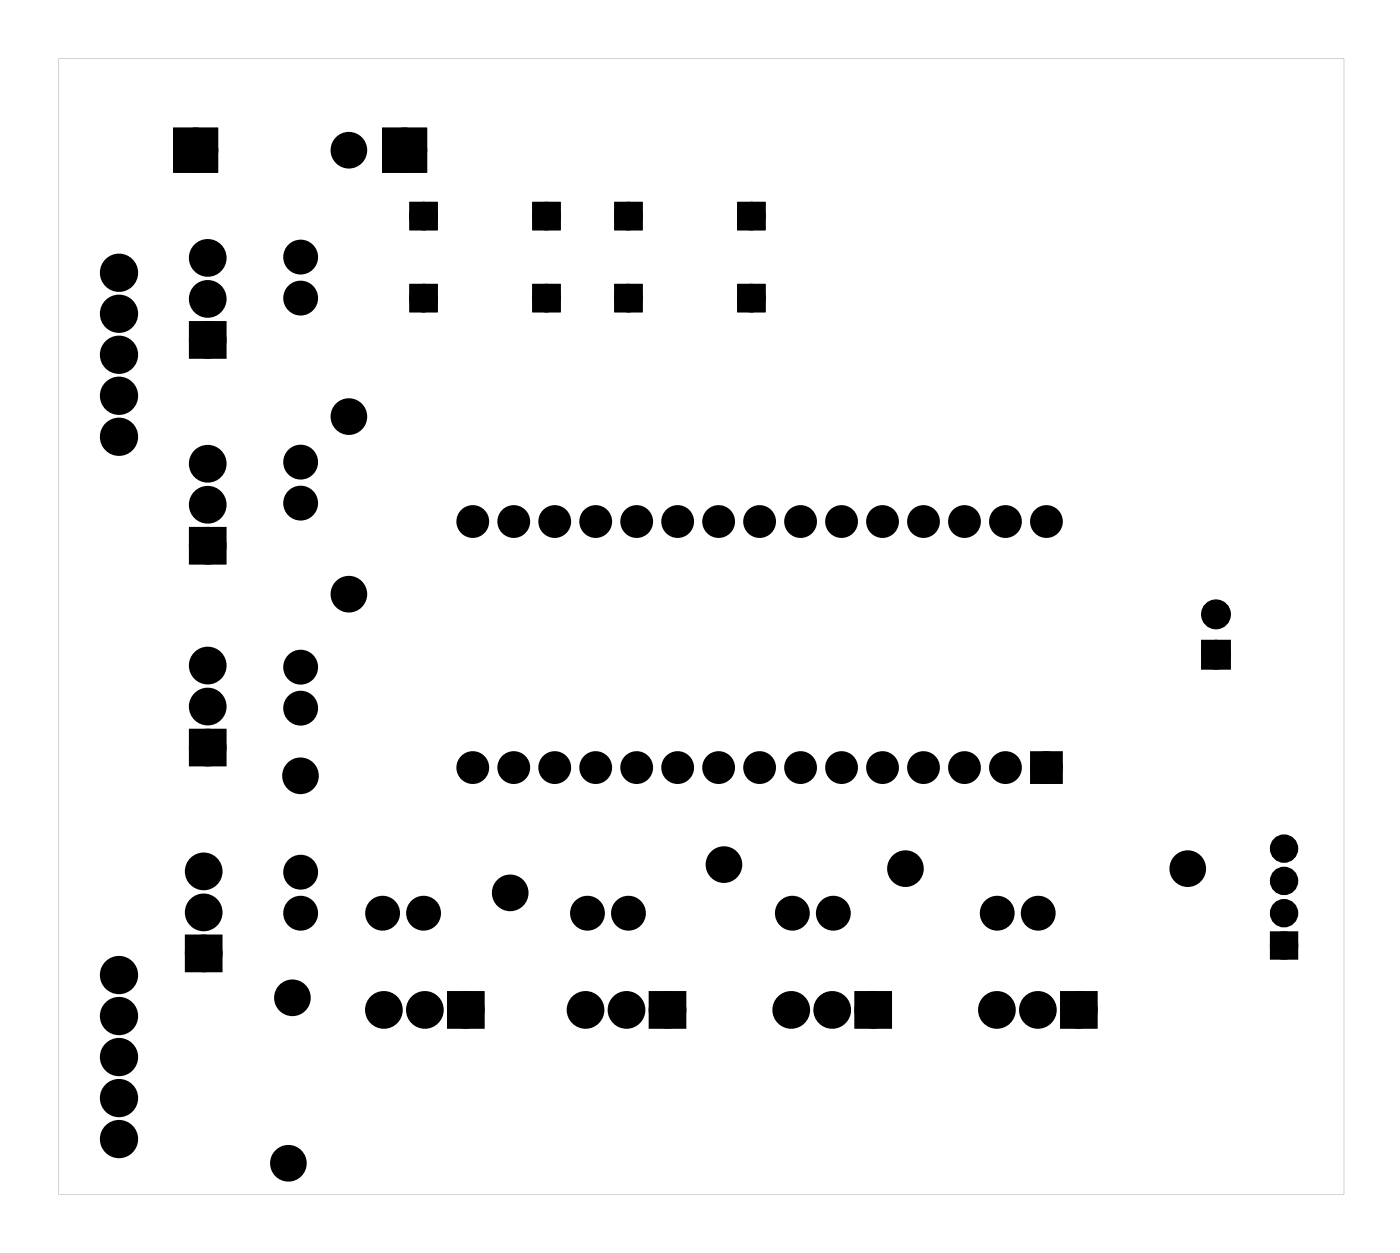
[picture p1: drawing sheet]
<svg xmlns="http://www.w3.org/2000/svg" width="87mm" height="78mm" viewBox="0 0 87 78" stroke-linecap="round" stroke-linejoin="round" font-family="sans-serif">
<g fill="#000">
<path d="M12.1 20.3h1.6v1.5h-1.6zM12.1 33h1.6v1.6h-1.6zM74.8 40h1.2v1.2h-1.2zM11.8 58.3h1.6v1.5h-1.6zM12.1 45.5h1.6v1.6h-1.6zM64.2 46.9h1.3v1.3h-1.3zM79 58h1.2v1.1h-1.2zM28.1 61.8h1.6v1.5h-1.6zM40.6 61.8h1.6v1.5h-1.6zM53.3 61.8h1.6v1.5h-1.6zM66.1 61.8h1.6v1.5h-1.6z"/>
<path d="M10.9 8v2.6h2.5v-2.6zM11.1 9.3a1.02 1.02 0 0 1 2 0 1.02 1.02 0 0 1-2 0z"/>
<path d="M10.9 8v2.6h2.5v-2.6zM11.1 9.3a1.02 1.02 0 0 1 2 0 1.02 1.02 0 0 1-2 0z"/>
<path d="M23.8 8v2.6h2.6v-2.6zM24.1 9.3a1.02 1.02 0 0 1 2 0 1.02 1.02 0 0 1-2 0z"/>
<path d="M23.8 8v2.6h2.6v-2.6zM24.1 9.3a1.02 1.02 0 0 1 2 0 1.02 1.02 0 0 1-2 0z"/>
<path d="M25.5 12.6v1.5h1.5v-1.5zM25.8 13.4a.5 .5 0 0 1 1 0 .5 .5 0 0 1-1 0z"/>
<path d="M25.5 17.7v1.5h1.5v-1.5zM25.8 18.5a.5 .5 0 0 1 1 0 .5 .5 0 0 1-1 0z"/>
<path d="M25.5 12.6v1.5h1.5v-1.5zM25.8 13.4a.5 .5 0 0 1 1 0 .5 .5 0 0 1-1 0z"/>
<path d="M25.5 17.7v1.5h1.5v-1.5zM25.8 18.5a.5 .5 0 0 1 1 0 .5 .5 0 0 1-1 0z"/>
<path d="M33.1 12.6v1.5h1.5v-1.5zM33.4 13.4a.5 .5 0 0 1 1 0 .5 .5 0 0 1-1 0z"/>
<path d="M33.1 17.7v1.5h1.5v-1.5zM33.4 18.5a.5 .5 0 0 1 1 0 .5 .5 0 0 1-1 0z"/>
<path d="M33.1 12.6v1.5h1.5v-1.5zM33.4 13.4a.5 .5 0 0 1 1 0 .5 .5 0 0 1-1 0z"/>
<path d="M33.1 17.7v1.5h1.5v-1.5zM33.4 18.5a.5 .5 0 0 1 1 0 .5 .5 0 0 1-1 0z"/>
<path d="M38.2 12.6v1.5h1.5v-1.5zM38.5 13.4a.5 .5 0 0 1 1 0 .5 .5 0 0 1-1 0z"/>
<path d="M38.2 17.7v1.5h1.5v-1.5zM38.5 18.5a.5 .5 0 0 1 1 0 .5 .5 0 0 1-1 0z"/>
<path d="M38.2 12.6v1.5h1.5v-1.5zM38.5 13.4a.5 .5 0 0 1 1 0 .5 .5 0 0 1-1 0z"/>
<path d="M38.2 17.7v1.5h1.5v-1.5zM38.5 18.5a.5 .5 0 0 1 1 0 .5 .5 0 0 1-1 0z"/>
<path d="M45.8 12.6v1.5h1.5v-1.5zM46.1 13.4a.5 .5 0 0 1 1 0 .5 .5 0 0 1-1 0z"/>
<path d="M45.8 17.7v1.5h1.5v-1.5zM46.1 18.5a.5 .5 0 0 1 1 0 .5 .5 0 0 1-1 0z"/>
<path d="M45.8 12.6v1.5h1.5v-1.5zM46.1 13.4a.5 .5 0 0 1 1 0 .5 .5 0 0 1-1 0z"/>
<path d="M45.8 17.7v1.5h1.5v-1.5zM46.1 18.5a.5 .5 0 0 1 1 0 .5 .5 0 0 1-1 0z"/>
<path d="M3.6 3.6v70.4h79.7v-70.4zM3.6 3.6h79.7v70.4h-79.7z"/>
</g>
<g fill="#000">
<circle cx="7.4" cy="16.9" r=".8"/>
<circle cx="7.4" cy="19.4" r=".8"/>
<circle cx="12.1" cy="9.3" r="1.14"/>
<circle cx="12.9" cy="18.5" r=".79"/>
<circle cx="12.9" cy="16" r=".79"/>
<circle cx="18.6" cy="18.5" r=".7"/>
<circle cx="18.6" cy="15.9" r=".7"/>
<circle cx="21.6" cy="9.3" r=".75"/>
<circle cx="25.1" cy="9.3" r="1.14"/>
<circle cx="26.3" cy="18.5" r=".63"/>
<circle cx="26.3" cy="13.4" r=".63"/>
<circle cx="33.9" cy="18.5" r=".63"/>
<circle cx="33.9" cy="13.4" r=".63"/>
<circle cx="39" cy="18.5" r=".63"/>
<circle cx="39" cy="13.4" r=".63"/>
<circle cx="46.6" cy="18.5" r=".63"/>
<circle cx="46.6" cy="13.4" r=".63"/>
<circle cx="7.4" cy="27.1" r=".8"/>
<circle cx="7.4" cy="24.5" r=".8"/>
<circle cx="7.4" cy="22" r=".8"/>
<circle cx="12.9" cy="31.3" r=".79"/>
<circle cx="12.9" cy="28.7" r=".79"/>
<circle cx="12.9" cy="21.1" r=".79"/>
<circle cx="12.9" cy="33.8" r=".79"/>
<circle cx="18.6" cy="28.6" r=".7"/>
<circle cx="18.6" cy="31.2" r=".7"/>
<circle cx="21.6" cy="36.8" r=".75"/>
<circle cx="21.6" cy="25.8" r=".75"/>
<circle cx="29.3" cy="32.3" r=".67"/>
<circle cx="31.8" cy="32.3" r=".67"/>
<circle cx="34.4" cy="32.3" r=".67"/>
<circle cx="36.9" cy="32.3" r=".67"/>
<circle cx="39.5" cy="32.3" r=".67"/>
<circle cx="42" cy="32.3" r=".67"/>
<circle cx="44.5" cy="32.3" r=".67"/>
<circle cx="47.1" cy="32.3" r=".67"/>
<circle cx="49.6" cy="32.3" r=".67"/>
<circle cx="52.2" cy="32.3" r=".67"/>
<circle cx="54.7" cy="32.3" r=".67"/>
<circle cx="57.2" cy="32.3" r=".67"/>
<circle cx="59.8" cy="32.3" r=".67"/>
<circle cx="62.3" cy="32.3" r=".67"/>
<circle cx="64.9" cy="32.3" r=".67"/>
<circle cx="75.4" cy="38.1" r=".6"/>
<circle cx="12.6" cy="56.5" r=".79"/>
<circle cx="12.6" cy="54" r=".79"/>
<circle cx="12.6" cy="59.1" r=".79"/>
<circle cx="12.9" cy="41.2" r=".79"/>
<circle cx="12.9" cy="43.8" r=".79"/>
<circle cx="12.9" cy="46.3" r=".79"/>
<circle cx="18.6" cy="48.1" r=".75"/>
<circle cx="18.6" cy="54" r=".7"/>
<circle cx="18.6" cy="43.9" r=".7"/>
<circle cx="18.6" cy="41.3" r=".7"/>
<circle cx="18.6" cy="56.6" r=".7"/>
<circle cx="23.7" cy="56.6" r=".7"/>
<circle cx="26.3" cy="56.6" r=".7"/>
<circle cx="29.3" cy="47.5" r=".67"/>
<circle cx="31.6" cy="55.3" r=".75"/>
<circle cx="31.8" cy="47.5" r=".67"/>
<circle cx="34.4" cy="47.5" r=".67"/>
<circle cx="36.4" cy="56.6" r=".7"/>
<circle cx="36.9" cy="47.5" r=".67"/>
<circle cx="39" cy="56.6" r=".7"/>
<circle cx="39.5" cy="47.5" r=".67"/>
<circle cx="42" cy="47.5" r=".67"/>
<circle cx="44.5" cy="47.5" r=".67"/>
<circle cx="44.9" cy="53.6" r=".75"/>
<circle cx="47.1" cy="47.5" r=".67"/>
<circle cx="49.1" cy="56.6" r=".7"/>
<circle cx="49.6" cy="47.5" r=".67"/>
<circle cx="51.7" cy="56.6" r=".7"/>
<circle cx="52.2" cy="47.5" r=".67"/>
<circle cx="54.7" cy="47.5" r=".67"/>
<circle cx="56.1" cy="53.8" r=".75"/>
<circle cx="57.2" cy="47.5" r=".67"/>
<circle cx="59.8" cy="47.5" r=".67"/>
<circle cx="61.8" cy="56.6" r=".7"/>
<circle cx="62.3" cy="47.5" r=".67"/>
<circle cx="64.4" cy="56.6" r=".7"/>
<circle cx="64.9" cy="47.5" r=".67"/>
<circle cx="73.6" cy="53.8" r=".75"/>
<circle cx="75.4" cy="40.6" r=".6"/>
<circle cx="79.6" cy="52.6" r=".58"/>
<circle cx="79.6" cy="54.6" r=".58"/>
<circle cx="79.6" cy="56.6" r=".58"/>
<circle cx="79.6" cy="58.6" r=".58"/>
<circle cx="7.4" cy="70.6" r=".8"/>
<circle cx="7.4" cy="60.4" r=".8"/>
<circle cx="7.4" cy="65.5" r=".8"/>
<circle cx="7.4" cy="62.9" r=".8"/>
<circle cx="7.4" cy="68" r=".8"/>
<circle cx="17.9" cy="72.1" r=".75"/>
<circle cx="18.1" cy="61.8" r=".75"/>
<circle cx="23.8" cy="62.6" r=".79"/>
<circle cx="26.3" cy="62.6" r=".79"/>
<circle cx="28.9" cy="62.6" r=".79"/>
<circle cx="36.3" cy="62.6" r=".79"/>
<circle cx="38.8" cy="62.6" r=".79"/>
<circle cx="41.4" cy="62.6" r=".79"/>
<circle cx="49" cy="62.6" r=".79"/>
<circle cx="51.6" cy="62.6" r=".79"/>
<circle cx="54.1" cy="62.6" r=".79"/>
<circle cx="61.8" cy="62.6" r=".79"/>
<circle cx="64.3" cy="62.6" r=".79"/>
<circle cx="66.9" cy="62.6" r=".79"/>
</g>
<g fill="none" stroke="#000" stroke-width=".69" stroke-linecap="butt">
<path d="M64.2 46.9h1.3v1.3h-1.3z"/>
<circle cx="29.3" cy="32.3" r=".67"/>
<circle cx="31.8" cy="32.3" r=".67"/>
<circle cx="34.4" cy="32.3" r=".67"/>
<circle cx="36.9" cy="32.3" r=".67"/>
<circle cx="39.5" cy="32.3" r=".67"/>
<circle cx="42" cy="32.3" r=".67"/>
<circle cx="44.5" cy="32.3" r=".67"/>
<circle cx="47.1" cy="32.3" r=".67"/>
<circle cx="49.6" cy="32.3" r=".67"/>
<circle cx="52.2" cy="32.3" r=".67"/>
<circle cx="54.7" cy="32.3" r=".67"/>
<circle cx="57.2" cy="32.3" r=".67"/>
<circle cx="59.8" cy="32.3" r=".67"/>
<circle cx="62.3" cy="32.3" r=".67"/>
<circle cx="64.9" cy="32.3" r=".67"/>
<circle cx="29.3" cy="47.5" r=".67"/>
<circle cx="31.8" cy="47.5" r=".67"/>
<circle cx="34.4" cy="47.5" r=".67"/>
<circle cx="36.9" cy="47.5" r=".67"/>
<circle cx="39.5" cy="47.5" r=".67"/>
<circle cx="42" cy="47.5" r=".67"/>
<circle cx="44.5" cy="47.5" r=".67"/>
<circle cx="47.1" cy="47.5" r=".67"/>
<circle cx="49.6" cy="47.5" r=".67"/>
<circle cx="52.2" cy="47.5" r=".67"/>
<circle cx="54.7" cy="47.5" r=".67"/>
<circle cx="57.2" cy="47.5" r=".67"/>
<circle cx="59.8" cy="47.5" r=".67"/>
<circle cx="62.3" cy="47.5" r=".67"/>
<circle cx="64.9" cy="47.5" r=".67"/>
</g>
<g fill="none" stroke="#000" stroke-width=".51">
<circle cx="12.1" cy="9.3" r="1.14"/>
<circle cx="25.1" cy="9.3" r="1.14"/>
<circle cx="26.3" cy="13.4" r=".63"/>
<circle cx="26.3" cy="18.5" r=".63"/>
<circle cx="33.9" cy="13.4" r=".63"/>
<circle cx="33.9" cy="18.5" r=".63"/>
<circle cx="39" cy="13.4" r=".63"/>
<circle cx="39" cy="18.5" r=".63"/>
<circle cx="46.6" cy="13.4" r=".63"/>
<circle cx="46.6" cy="18.5" r=".63"/>
</g>
<g fill="none" stroke="#000" stroke-width=".25">
<path d="M10.9 8h2.5v2.6h-2.5zM23.8 8h2.6v2.6h-2.6zM25.5 12.6h1.5v1.5h-1.5zM25.5 17.7h1.5v1.5h-1.5zM33.1 12.6h1.5v1.5h-1.5zM33.1 17.7h1.5v1.5h-1.5zM38.2 12.6h1.5v1.5h-1.5zM38.2 17.7h1.5v1.5h-1.5zM45.8 12.6h1.5v1.5h-1.5zM45.8 17.7h1.5v1.5h-1.5z"/>
<circle cx="12.1" cy="9.3" r="1.02"/>
<circle cx="25.1" cy="9.3" r="1.02"/>
<circle cx="26.3" cy="13.4" r=".5"/>
<circle cx="26.3" cy="18.5" r=".5"/>
<circle cx="33.9" cy="13.4" r=".5"/>
<circle cx="33.9" cy="18.5" r=".5"/>
<circle cx="39" cy="13.4" r=".5"/>
<circle cx="39" cy="18.5" r=".5"/>
<circle cx="46.6" cy="13.4" r=".5"/>
<circle cx="46.6" cy="18.5" r=".5"/>
</g>
<g fill="none" stroke="#000" stroke-width=".65" stroke-linecap="butt">
<path d="M74.8 40h1.2v1.2h-1.2z"/>
<circle cx="75.4" cy="38.1" r=".6"/>
<circle cx="75.4" cy="40.6" r=".6"/>
</g>
<g fill="none" stroke="#000" stroke-width=".76" stroke-linecap="butt">
<path d="M12.1 20.3h1.6v1.5h-1.6zM12.1 33h1.6v1.6h-1.6zM11.8 58.3h1.6v1.5h-1.6zM12.1 45.5h1.6v1.6h-1.6zM28.1 61.8h1.6v1.5h-1.6zM40.6 61.8h1.6v1.5h-1.6zM53.3 61.8h1.6v1.5h-1.6zM66.1 61.8h1.6v1.5h-1.6z"/>
<circle cx="7.4" cy="19.4" r=".8"/>
<circle cx="7.4" cy="16.9" r=".8"/>
<circle cx="12.9" cy="18.5" r=".79"/>
<circle cx="12.9" cy="16" r=".79"/>
<circle cx="18.6" cy="18.5" r=".7"/>
<circle cx="18.6" cy="15.9" r=".7"/>
<circle cx="21.6" cy="9.3" r=".75"/>
<circle cx="7.4" cy="24.5" r=".8"/>
<circle cx="7.4" cy="27.1" r=".8"/>
<circle cx="7.4" cy="22" r=".8"/>
<circle cx="12.9" cy="21.1" r=".79"/>
<circle cx="12.9" cy="33.8" r=".79"/>
<circle cx="12.9" cy="31.3" r=".79"/>
<circle cx="12.9" cy="28.7" r=".79"/>
<circle cx="18.6" cy="31.2" r=".7"/>
<circle cx="18.6" cy="28.6" r=".7"/>
<circle cx="21.6" cy="25.8" r=".75"/>
<circle cx="21.6" cy="36.8" r=".75"/>
<circle cx="12.6" cy="59.1" r=".79"/>
<circle cx="12.6" cy="56.5" r=".79"/>
<circle cx="12.6" cy="54" r=".79"/>
<circle cx="12.9" cy="46.3" r=".79"/>
<circle cx="12.9" cy="43.8" r=".79"/>
<circle cx="12.9" cy="41.2" r=".79"/>
<circle cx="18.6" cy="48.1" r=".75"/>
<circle cx="18.6" cy="56.6" r=".7"/>
<circle cx="18.6" cy="43.9" r=".7"/>
<circle cx="18.6" cy="41.3" r=".7"/>
<circle cx="18.6" cy="54" r=".7"/>
<circle cx="23.7" cy="56.6" r=".7"/>
<circle cx="26.3" cy="56.6" r=".7"/>
<circle cx="31.6" cy="55.3" r=".75"/>
<circle cx="36.4" cy="56.6" r=".7"/>
<circle cx="39" cy="56.6" r=".7"/>
<circle cx="44.9" cy="53.6" r=".75"/>
<circle cx="49.1" cy="56.6" r=".7"/>
<circle cx="51.7" cy="56.6" r=".7"/>
<circle cx="56.1" cy="53.8" r=".75"/>
<circle cx="61.8" cy="56.6" r=".7"/>
<circle cx="64.4" cy="56.6" r=".7"/>
<circle cx="73.6" cy="53.8" r=".75"/>
<circle cx="7.4" cy="68" r=".8"/>
<circle cx="7.4" cy="70.6" r=".8"/>
<circle cx="7.4" cy="65.5" r=".8"/>
<circle cx="7.4" cy="62.9" r=".8"/>
<circle cx="7.4" cy="60.4" r=".8"/>
<circle cx="17.9" cy="72.1" r=".75"/>
<circle cx="18.1" cy="61.8" r=".75"/>
<circle cx="23.8" cy="62.6" r=".79"/>
<circle cx="26.3" cy="62.6" r=".79"/>
<circle cx="28.9" cy="62.6" r=".79"/>
<circle cx="36.3" cy="62.6" r=".79"/>
<circle cx="38.8" cy="62.6" r=".79"/>
<circle cx="41.4" cy="62.6" r=".79"/>
<circle cx="49" cy="62.6" r=".79"/>
<circle cx="51.6" cy="62.6" r=".79"/>
<circle cx="54.1" cy="62.6" r=".79"/>
<circle cx="61.8" cy="62.6" r=".79"/>
<circle cx="64.3" cy="62.6" r=".79"/>
<circle cx="66.9" cy="62.6" r=".79"/>
</g>
<g fill="none" stroke="#000" stroke-width=".6">
<path d="M79 58h1.2v1.1h-1.2z"/>
<circle cx="79.6" cy="56.6" r=".58"/>
<circle cx="79.6" cy="58.6" r=".58"/>
<circle cx="79.6" cy="52.6" r=".58"/>
<circle cx="79.6" cy="54.6" r=".58"/>
</g>
</svg>
